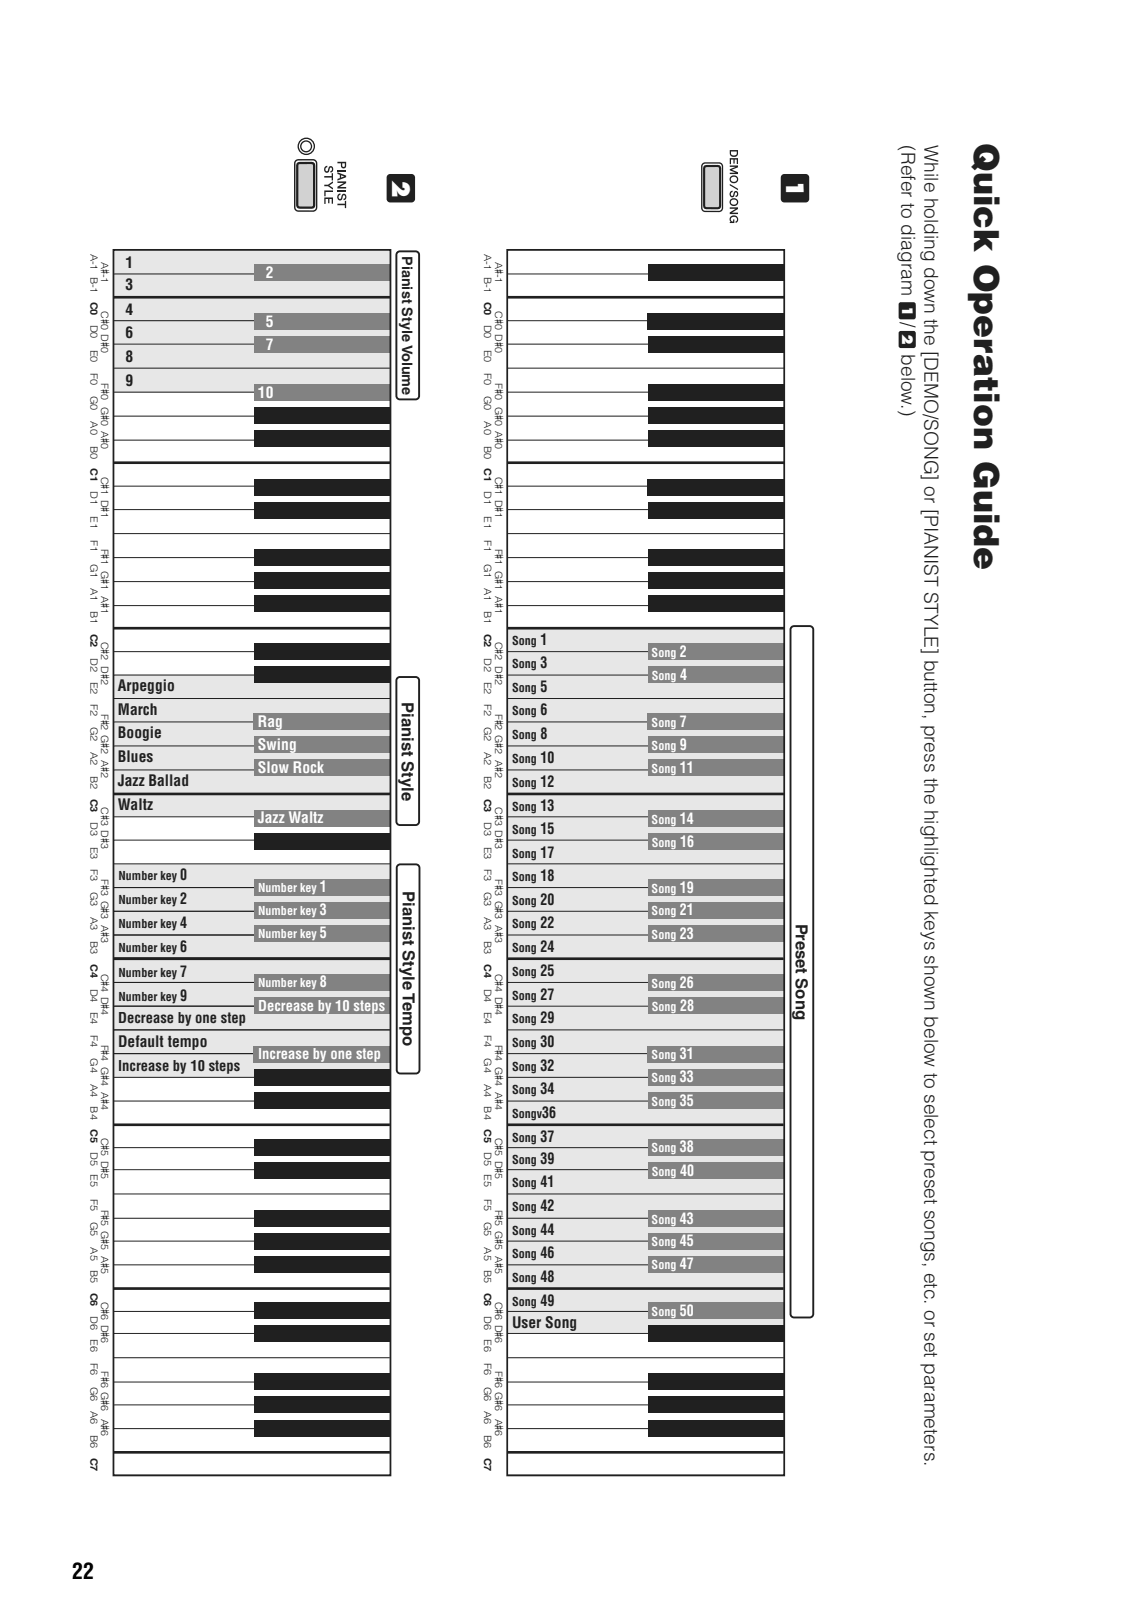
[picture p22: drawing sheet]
<svg xmlns="http://www.w3.org/2000/svg" width="182mm" height="257mm" viewBox="0 0 182 257" stroke-linecap="round" stroke-linejoin="round" font-family="sans-serif">
<defs><g id="words">
<text font-size="5.5" fill="#231f20" x="155.1" y="22.8" transform="rotate(90 155.1 22.8)">Quick Operation Guide</text>
<g font-size="3.7" fill="#fff">
<text x="62.4" y="28.6" transform="rotate(90 62.4 28.6)">2</text>
<text x="125.2" y="28.6" transform="rotate(90 125.2 28.6)">1</text>
</g>
<text font-size="3.5" x="11.5" y="251.4">22</text>
<g font-size="3.1" fill="#231f20">
<text x="143.6" y="23.2" transform="rotate(90 143.6 23.2)">(Refer to diagram</text>
<text x="147.2" y="23.2" transform="rotate(90 147.2 23.2)">While holding down the [DEMO/SONG] or [PIANIST STYLE] button, press the highlighted keys shown below to select preset songs, etc. or set parameters.</text>
<text x="143.6" y="51.3" transform="rotate(90 143.6 51.3)">/</text>
<text x="143.6" y="56.4" transform="rotate(90 143.6 56.4)">below.)</text>
</g>
<g font-size="2.6" fill="#231f20">
<text x="64" y="111.8" transform="rotate(90 64 111.8)">Pianist Style</text>
<text x="64.1" y="141.9" transform="rotate(90 64.1 141.9)">Pianist Style Tempo</text>
<text x="126.7" y="147.1" transform="rotate(90 126.7 147.1)">Preset Song</text>
</g>
<g font-size="2.5" fill="#231f20">
<text x="20" y="42.7">1</text>
<text x="20" y="46.2">3</text>
<text x="20" y="50.1">4</text>
<text x="20" y="53.8">6</text>
<text x="20" y="57.6">8</text>
<text x="20" y="61.5">9</text>
<text x="86.1" y="102.8">1</text>
<text x="86.1" y="106.4">3</text>
<text x="18.8" y="110.1">Arpeggio</text>
<text x="18.8" y="113.9">March</text>
<text x="86.1" y="110.1">5</text>
<text x="86.1" y="113.8">6</text>
<text x="18.8" y="117.5">Boogie</text>
<text x="86.1" y="117.7">8</text>
<text x="18.8" y="121.3">Blues</text>
<text x="18.8" y="125.1">Jazz Ballad</text>
<text x="86.1" y="121.6">10</text>
<text x="86.1" y="125.3">12</text>
<text x="18.8" y="129">Waltz</text>
<text x="86.1" y="129.2">13</text>
<text x="86.1" y="132.8">15</text>
<text x="86.1" y="136.6">17</text>
<text x="28.7" y="140.2">0</text>
<text x="86.1" y="140.4">18</text>
<text x="28.7" y="144">2</text>
<text x="28.7" y="147.8">4</text>
<text x="86.1" y="144.1">20</text>
<text x="86.1" y="147.7">22</text>
<text x="28.7" y="151.5">6</text>
<text x="28.7" y="155.5">7</text>
<text x="86.1" y="151.5">24</text>
<text x="86.1" y="155.4">25</text>
<text x="28.7" y="159.4">9</text>
<text x="86.1" y="159.2">27</text>
<text x="18.8" y="166.6">Default tempo</text>
<text x="86.1" y="163">29</text>
<text x="86.1" y="166.8">30</text>
<text x="86.1" y="170.6">32</text>
<text x="86.1" y="174.3">34</text>
<text x="86.4" y="178.1">36</text>
<text x="86.1" y="181.8">37</text>
<text x="86.1" y="185.4">39</text>
<text x="86.1" y="189">41</text>
<text x="86.1" y="192.8">42</text>
<text x="86.1" y="196.7">44</text>
<text x="86.1" y="200.3">46</text>
<text x="86.1" y="204.1">48</text>
<text x="86.1" y="207.9">49</text>
<text x="81.5" y="211.4">User Song</text>
</g>
<g font-size="2.5" fill="#fff">
<text x="42.3" y="44.2">2</text>
<text x="42.3" y="52.1">5</text>
<text x="42.3" y="55.7">7</text>
<text x="41.1" y="63.4">10</text>
<text x="108.3" y="104.6">2</text>
<text x="108.3" y="108.2">4</text>
<text x="41.1" y="115.7">Rag</text>
<text x="41.1" y="119.4">Swing</text>
<text x="108.3" y="115.8">7</text>
<text x="108.3" y="119.4">9</text>
<text x="41.1" y="123">Slow Rock</text>
<text x="108.3" y="123.2">11</text>
<text x="41.1" y="131.1">Jazz Waltz</text>
<text x="108.3" y="131.1">14</text>
<text x="108.3" y="134.8">16</text>
<text x="50.9" y="142">1</text>
<text x="108.3" y="142.2">19</text>
<text x="50.9" y="145.7">3</text>
<text x="50.9" y="149.3">5</text>
<text x="108.3" y="145.8">21</text>
<text x="108.3" y="149.5">23</text>
<text x="50.9" y="157.2">8</text>
<text x="108.3" y="157.4">26</text>
<text x="108.3" y="161">28</text>
<text x="108.3" y="168.6">31</text>
<text x="108.3" y="172.3">33</text>
<text x="108.3" y="176.1">35</text>
<text x="108.3" y="183.5">38</text>
<text x="108.3" y="187.2">40</text>
<text x="108.3" y="194.9">43</text>
<text x="108.3" y="198.5">45</text>
<text x="108.3" y="202.1">47</text>
<text x="108.3" y="209.6">50</text>
</g>
<g font-size="2.3" fill="#231f20">
<text x="64.1" y="40.8" transform="rotate(90 64.1 40.8)">Pianist Style Volume</text>
<text x="18.8" y="162.9">Decrease by one step</text>
<text x="18.8" y="170.5">Increase by 10 steps</text>
</g>
<g font-size="2.3" fill="#fff">
<text x="41.1" y="160.9">Decrease by 10 steps</text>
<text x="41.1" y="168.6">Increase by one step</text>
</g>
<g font-size="2.2" fill="#fff">
<text x="143.7" y="48.7" transform="rotate(90 143.7 48.7)">1</text>
<text x="143.7" y="53.3" transform="rotate(90 143.7 53.3)">2</text>
</g>
<g font-size="1.9" fill="#231f20">
<text x="81.5" y="102.8">Song</text>
<text x="81.5" y="106.4">Song</text>
<text x="81.5" y="110.1">Song</text>
<text x="81.5" y="113.8">Song</text>
<text x="81.5" y="117.7">Song</text>
<text x="81.5" y="121.6">Song</text>
<text x="81.5" y="125.3">Song</text>
<text x="81.5" y="129.2">Song</text>
<text x="81.5" y="132.8">Song</text>
<text x="81.5" y="136.6">Song</text>
<text x="18.9" y="140.2">Number key</text>
<text x="81.5" y="140.4">Song</text>
<text x="18.9" y="144">Number key</text>
<text x="18.9" y="147.8">Number key</text>
<text x="81.5" y="144.1">Song</text>
<text x="81.5" y="147.7">Song</text>
<text x="18.9" y="151.5">Number key</text>
<text x="18.9" y="155.5">Number key</text>
<text x="81.5" y="151.5">Song</text>
<text x="81.5" y="155.4">Song</text>
<text x="18.9" y="159.4">Number key</text>
<text x="81.5" y="159.2">Song</text>
<text x="81.5" y="163">Song</text>
<text x="81.5" y="166.8">Song</text>
<text x="81.5" y="170.6">Song</text>
<text x="81.5" y="174.3">Song</text>
<text x="81.5" y="178.1">Songv</text>
<text x="81.5" y="181.8">Song</text>
<text x="81.5" y="185.4">Song</text>
<text x="81.5" y="189">Song</text>
<text x="81.5" y="192.8">Song</text>
<text x="81.5" y="196.7">Song</text>
<text x="81.5" y="200.3">Song</text>
<text x="81.5" y="204.1">Song</text>
<text x="81.5" y="207.9">Song</text>
</g>
<g font-size="1.9" fill="#fff">
<text x="103.8" y="104.6">Song</text>
<text x="103.8" y="108.2">Song</text>
<text x="103.8" y="115.8">Song</text>
<text x="103.8" y="119.4">Song</text>
<text x="103.8" y="123.2">Song</text>
<text x="103.8" y="131.1">Song</text>
<text x="103.8" y="134.8">Song</text>
<text x="41.1" y="142">Number key</text>
<text x="103.8" y="142.2">Song</text>
<text x="41.1" y="145.7">Number key</text>
<text x="41.1" y="149.3">Number key</text>
<text x="103.8" y="145.8">Song</text>
<text x="103.8" y="149.5">Song</text>
<text x="41.1" y="157.2">Number key</text>
<text x="103.8" y="157.4">Song</text>
<text x="103.8" y="161">Song</text>
<text x="103.8" y="168.6">Song</text>
<text x="103.8" y="172.3">Song</text>
<text x="103.8" y="176.1">Song</text>
<text x="103.8" y="183.5">Song</text>
<text x="103.8" y="187.2">Song</text>
<text x="103.8" y="194.9">Song</text>
<text x="103.8" y="198.5">Song</text>
<text x="103.8" y="202.1">Song</text>
<text x="103.8" y="209.6">Song</text>
</g>
<g font-size="1.6" fill="#231f20">
<text x="14.4" y="40.4" transform="rotate(90 14.4 40.4)">A-1 B-1</text>
<text x="16.1" y="41.8" transform="rotate(90 16.1 41.8)">A#-1</text>
<text x="77.1" y="40.4" transform="rotate(90 77.1 40.4)">A-1 B-1</text>
<text x="78.8" y="41.8" transform="rotate(90 78.8 41.8)">A#-1</text>
<text x="14.4" y="48" transform="rotate(90 14.4 48)">C0</text>
<text x="14.4" y="51.7" transform="rotate(90 14.4 51.7)">D0</text>
<text x="16.1" y="49.6" transform="rotate(90 16.1 49.6)">C#0 D#0</text>
<text x="77.1" y="48" transform="rotate(90 77.1 48)">C0</text>
<text x="77.1" y="51.7" transform="rotate(90 77.1 51.7)">D0</text>
<text x="78.8" y="49.6" transform="rotate(90 78.8 49.6)">C#0 D#0</text>
<text x="14.4" y="55.7" transform="rotate(90 14.4 55.7)">E0</text>
<text x="14.4" y="59.4" transform="rotate(90 14.4 59.4)">F0</text>
<text x="77.1" y="55.7" transform="rotate(90 77.1 55.7)">E0</text>
<text x="77.1" y="59.4" transform="rotate(90 77.1 59.4)">F0</text>
<text x="14.4" y="63.1" transform="rotate(90 14.4 63.1)">G0</text>
<text x="16.1" y="61" transform="rotate(90 16.1 61)">F#0</text>
<text x="16.1" y="64.8" transform="rotate(90 16.1 64.8)">G#0 A#0</text>
<text x="77.1" y="63.1" transform="rotate(90 77.1 63.1)">G0</text>
<text x="78.8" y="61" transform="rotate(90 78.8 61)">F#0</text>
<text x="78.8" y="64.8" transform="rotate(90 78.8 64.8)">G#0 A#0</text>
<text x="14.4" y="67.1" transform="rotate(90 14.4 67.1)">A0</text>
<text x="14.4" y="71" transform="rotate(90 14.4 71)">B0</text>
<text x="77.1" y="67.1" transform="rotate(90 77.1 67.1)">A0</text>
<text x="77.1" y="71" transform="rotate(90 77.1 71)">B0</text>
<text x="14.4" y="74.6" transform="rotate(90 14.4 74.6)">C1</text>
<text x="16.1" y="75.9" transform="rotate(90 16.1 75.9)">C#1 D#1</text>
<text x="77.1" y="74.6" transform="rotate(90 77.1 74.6)">C1</text>
<text x="78.8" y="75.9" transform="rotate(90 78.8 75.9)">C#1 D#1</text>
<text x="14.4" y="78.3" transform="rotate(90 14.4 78.3)">D1</text>
<text x="14.4" y="82.2" transform="rotate(90 14.4 82.2)">E1</text>
<text x="77.1" y="78.3" transform="rotate(90 77.1 78.3)">D1</text>
<text x="77.1" y="82.2" transform="rotate(90 77.1 82.2)">E1</text>
<text x="14.4" y="86" transform="rotate(90 14.4 86)">F1</text>
<text x="14.4" y="89.8" transform="rotate(90 14.4 89.8)">G1</text>
<text x="16.1" y="87.4" transform="rotate(90 16.1 87.4)">F#1 G#1 A#1</text>
<text x="77.1" y="86" transform="rotate(90 77.1 86)">F1</text>
<text x="77.1" y="89.8" transform="rotate(90 77.1 89.8)">G1</text>
<text x="78.8" y="87.4" transform="rotate(90 78.8 87.4)">F#1 G#1 A#1</text>
<text x="14.4" y="93.6" transform="rotate(90 14.4 93.6)">A1</text>
<text x="77.1" y="93.6" transform="rotate(90 77.1 93.6)">A1</text>
<text x="14.4" y="97.2" transform="rotate(90 14.4 97.2)">B1</text>
<text x="14.4" y="100.9" transform="rotate(90 14.4 100.9)">C2</text>
<text x="77.1" y="97.2" transform="rotate(90 77.1 97.2)">B1</text>
<text x="77.1" y="100.9" transform="rotate(90 77.1 100.9)">C2</text>
<text x="14.4" y="104.8" transform="rotate(90 14.4 104.8)">D2</text>
<text x="16.1" y="102.2" transform="rotate(90 16.1 102.2)">C#2 D#2</text>
<text x="77.1" y="104.8" transform="rotate(90 77.1 104.8)">D2</text>
<text x="78.8" y="102.2" transform="rotate(90 78.8 102.2)">C#2 D#2</text>
<text x="14.4" y="108.5" transform="rotate(90 14.4 108.5)">E2</text>
<text x="14.4" y="112" transform="rotate(90 14.4 112)">F2</text>
<text x="16.1" y="113.7" transform="rotate(90 16.1 113.7)">F#2 G#2 A#2</text>
<text x="77.1" y="108.5" transform="rotate(90 77.1 108.5)">E2</text>
<text x="77.1" y="112" transform="rotate(90 77.1 112)">F2</text>
<text x="78.8" y="113.7" transform="rotate(90 78.8 113.7)">F#2 G#2 A#2</text>
<text x="14.4" y="115.7" transform="rotate(90 14.4 115.7)">G2</text>
<text x="14.4" y="119.7" transform="rotate(90 14.4 119.7)">A2</text>
<text x="77.1" y="115.7" transform="rotate(90 77.1 115.7)">G2</text>
<text x="77.1" y="119.7" transform="rotate(90 77.1 119.7)">A2</text>
<text x="14.4" y="123.6" transform="rotate(90 14.4 123.6)">B2</text>
<text x="77.1" y="123.6" transform="rotate(90 77.1 123.6)">B2</text>
<text x="14.4" y="127.2" transform="rotate(90 14.4 127.2)">C3</text>
<text x="14.4" y="130.9" transform="rotate(90 14.4 130.9)">D3</text>
<text x="16.1" y="128.5" transform="rotate(90 16.1 128.5)">C#3 D#3</text>
<text x="77.1" y="127.2" transform="rotate(90 77.1 127.2)">C3</text>
<text x="77.1" y="130.9" transform="rotate(90 77.1 130.9)">D3</text>
<text x="78.8" y="128.5" transform="rotate(90 78.8 128.5)">C#3 D#3</text>
<text x="14.4" y="134.8" transform="rotate(90 14.4 134.8)">E3</text>
<text x="77.1" y="134.8" transform="rotate(90 77.1 134.8)">E3</text>
<text x="14.4" y="138.3" transform="rotate(90 14.4 138.3)">F3</text>
<text x="14.4" y="142" transform="rotate(90 14.4 142)">G3</text>
<text x="16.1" y="140" transform="rotate(90 16.1 140)">F#3 G#3 A#3</text>
<text x="77.1" y="138.3" transform="rotate(90 77.1 138.3)">F3</text>
<text x="77.1" y="142" transform="rotate(90 77.1 142)">G3</text>
<text x="78.8" y="140" transform="rotate(90 78.8 140)">F#3 G#3 A#3</text>
<text x="14.4" y="146" transform="rotate(90 14.4 146)">A3</text>
<text x="14.4" y="149.9" transform="rotate(90 14.4 149.9)">B3</text>
<text x="77.1" y="146" transform="rotate(90 77.1 146)">A3</text>
<text x="77.1" y="149.9" transform="rotate(90 77.1 149.9)">B3</text>
<text x="14.4" y="153.5" transform="rotate(90 14.4 153.5)">C4</text>
<text x="16.1" y="155.1" transform="rotate(90 16.1 155.1)">C#4 D#4</text>
<text x="77.1" y="153.5" transform="rotate(90 77.1 153.5)">C4</text>
<text x="78.8" y="155.1" transform="rotate(90 78.8 155.1)">C#4 D#4</text>
<text x="14.4" y="157.4" transform="rotate(90 14.4 157.4)">D4</text>
<text x="14.4" y="161.1" transform="rotate(90 14.4 161.1)">E4</text>
<text x="77.1" y="157.4" transform="rotate(90 77.1 157.4)">D4</text>
<text x="77.1" y="161.1" transform="rotate(90 77.1 161.1)">E4</text>
<text x="14.4" y="164.9" transform="rotate(90 14.4 164.9)">F4</text>
<text x="16.1" y="166.3" transform="rotate(90 16.1 166.3)">F#4 G#4 A#4</text>
<text x="77.1" y="164.9" transform="rotate(90 77.1 164.9)">F4</text>
<text x="78.8" y="166.3" transform="rotate(90 78.8 166.3)">F#4 G#4 A#4</text>
<text x="14.4" y="168.5" transform="rotate(90 14.4 168.5)">G4</text>
<text x="14.4" y="172.6" transform="rotate(90 14.4 172.6)">A4</text>
<text x="77.1" y="168.5" transform="rotate(90 77.1 168.5)">G4</text>
<text x="77.1" y="172.6" transform="rotate(90 77.1 172.6)">A4</text>
<text x="14.4" y="176.2" transform="rotate(90 14.4 176.2)">B4</text>
<text x="14.4" y="179.8" transform="rotate(90 14.4 179.8)">C5</text>
<text x="77.1" y="176.2" transform="rotate(90 77.1 176.2)">B4</text>
<text x="77.1" y="179.8" transform="rotate(90 77.1 179.8)">C5</text>
<text x="14.4" y="183.5" transform="rotate(90 14.4 183.5)">D5</text>
<text x="16.1" y="181.2" transform="rotate(90 16.1 181.2)">C#5 D#5</text>
<text x="77.1" y="183.5" transform="rotate(90 77.1 183.5)">D5</text>
<text x="78.8" y="181.2" transform="rotate(90 78.8 181.2)">C#5 D#5</text>
<text x="14.4" y="187" transform="rotate(90 14.4 187)">E5</text>
<text x="14.4" y="190.9" transform="rotate(90 14.4 190.9)">F5</text>
<text x="77.1" y="187" transform="rotate(90 77.1 187)">E5</text>
<text x="77.1" y="190.9" transform="rotate(90 77.1 190.9)">F5</text>
<text x="14.4" y="194.6" transform="rotate(90 14.4 194.6)">G5</text>
<text x="16.1" y="192.6" transform="rotate(90 16.1 192.6)">F#5 G#5 A#5</text>
<text x="77.1" y="194.6" transform="rotate(90 77.1 194.6)">G5</text>
<text x="78.8" y="192.6" transform="rotate(90 78.8 192.6)">F#5 G#5 A#5</text>
<text x="14.4" y="198.6" transform="rotate(90 14.4 198.6)">A5</text>
<text x="14.4" y="202.2" transform="rotate(90 14.4 202.2)">B5</text>
<text x="77.1" y="198.6" transform="rotate(90 77.1 198.6)">A5</text>
<text x="77.1" y="202.2" transform="rotate(90 77.1 202.2)">B5</text>
<text x="14.4" y="205.8" transform="rotate(90 14.4 205.8)">C6</text>
<text x="14.4" y="209.5" transform="rotate(90 14.4 209.5)">D6</text>
<text x="16.1" y="207.3" transform="rotate(90 16.1 207.3)">C#6 D#6</text>
<text x="77.1" y="205.8" transform="rotate(90 77.1 205.8)">C6</text>
<text x="77.1" y="209.5" transform="rotate(90 77.1 209.5)">D6</text>
<text x="78.8" y="207.3" transform="rotate(90 78.8 207.3)">C#6 D#6</text>
<text x="14.4" y="213.3" transform="rotate(90 14.4 213.3)">E6</text>
<text x="77.1" y="213.3" transform="rotate(90 77.1 213.3)">E6</text>
<text x="14.4" y="217" transform="rotate(90 14.4 217)">F6</text>
<text x="14.4" y="220.9" transform="rotate(90 14.4 220.9)">G6</text>
<text x="16.1" y="218.3" transform="rotate(90 16.1 218.3)">F#6 G#6</text>
<text x="77.1" y="217" transform="rotate(90 77.1 217)">F6</text>
<text x="77.1" y="220.9" transform="rotate(90 77.1 220.9)">G6</text>
<text x="78.8" y="218.3" transform="rotate(90 78.8 218.3)">F#6 G#6</text>
<text x="14.4" y="224.7" transform="rotate(90 14.4 224.7)">A6</text>
<text x="16.1" y="225.9" transform="rotate(90 16.1 225.9)">A#6</text>
<text x="77.1" y="224.7" transform="rotate(90 77.1 224.7)">A6</text>
<text x="78.8" y="225.9" transform="rotate(90 78.8 225.9)">A#6</text>
<text x="14.4" y="228.5" transform="rotate(90 14.4 228.5)">B6</text>
<text x="14.4" y="232.1" transform="rotate(90 14.4 232.1)">C7</text>
<text x="77.1" y="228.5" transform="rotate(90 77.1 228.5)">B6</text>
<text x="77.1" y="232.1" transform="rotate(90 77.1 232.1)">C7</text>
</g>
</g></defs>
<g fill="#e6e7e9">
<path d="M80.8 100h44.1v112.4h-44.1z"/>
<path d="M18.1 39.9h44.1v22.6h-44.1z"/>
<path d="M18.1 107.5h44.1v22.6h-44.1z"/>
<path d="M18.1 137.6h44.1v34h-44.1z"/>
</g>
<g fill="none" stroke="#231f20" stroke-width=".16">
<path d="M80.8 51.1h44M80.8 54.8h44M80.8 58.6h44M80.8 43.6h44M80.8 77.4h44M80.8 62.4h44M80.8 66.3h44M80.8 70.1h44M80.8 81.1h44M80.8 85h44M80.8 88.8h44M80.8 92.6h44"/>
<path d="M80.8 96.4h44M80.8 103.8h44M80.8 107.5h44M80.8 111.2h44M80.8 115h44M80.8 118.8h44M80.8 133.8h44M80.8 137.6h44M80.8 130.1h44M80.8 122.6h44M80.8 141.3h44M80.8 145.1h44"/>
<path d="M80.8 148.9h44M80.8 156.4h44M80.8 160.2h44M80.8 164h44M80.8 167.8h44M80.8 171.5h44M80.8 175.3h44M80.8 182.7h44M80.8 186.2h44M80.8 190.1h44M80.8 194h44M80.8 197.6h44"/>
<path d="M80.8 201.4h44M80.8 208.8h44M80.8 212.3h44M80.8 216.2h44M80.8 220.1h44M80.8 223.7h44M80.8 227.5h44"/>
</g>
<path d="M80.8 47.3h44M80.8 73.7h44M80.8 100h44M80.8 126.4h44M80.8 152.7h44M80.8 179.1h44M80.8 205.2h44M80.8 231.3h44" fill="none" stroke="#231f20" stroke-width=".42"/>
<g fill="#231f20">
<path d="M103.1 76.3h21.7v2.6h-21.7z"/>
<path d="M103.2 79.9h21.7v2.6h-21.7z"/>
<path d="M103.2 87.5h21.7v2.6h-21.7z"/>
<path d="M103.2 91.1h21.7v2.6h-21.7z"/>
<path d="M103.2 94.8h21.7v2.6h-21.7z"/>
</g>
<g fill="#808285">
<path d="M103.2 102.4h21.7v2.6h-21.7z"/>
<path d="M103.2 106.1h21.7v2.6h-21.7z"/>
<path d="M103.1 113.6h21.7v2.6h-21.7z"/>
<path d="M103.2 117.3h21.7v2.6h-21.7z"/>
<path d="M103.2 121h21.7v2.6h-21.7z"/>
<path d="M103.2 129h21.7v2.6h-21.7z"/>
<path d="M103.2 132.7h21.7v2.6h-21.7z"/>
<path d="M103.2 140h21.7v2.6h-21.7z"/>
<path d="M103.2 143.6h21.7v2.6h-21.7z"/>
<path d="M103.2 147.3h21.7v2.6h-21.7z"/>
<path d="M103.2 155.2h21.7v2.6h-21.7z"/>
<path d="M103.2 158.9h21.7v2.6h-21.7z"/>
<path d="M103.1 166.6h21.7v2.6h-21.7z"/>
<path d="M103.2 170.2h21.7v2.6h-21.7z"/>
<path d="M103.2 173.9h21.7v2.6h-21.7z"/>
<path d="M103.2 181.4h21.7v2.6h-21.7z"/>
<path d="M103.2 185h21.7v2.6h-21.7z"/>
<path d="M103.2 192.7h21.7v2.6h-21.7z"/>
<path d="M103.2 196.3h21.7v2.6h-21.7z"/>
<path d="M103.2 200h21.7v2.6h-21.7z"/>
</g>
<g fill="#231f20">
<path d="M103.1 49.9h21.7v2.6h-21.7z"/>
<path d="M103.2 53.6h21.7v2.6h-21.7z"/>
<path d="M103.2 61.1h21.7v2.6h-21.7z"/>
<path d="M103.2 64.8h21.7v2.6h-21.7z"/>
<path d="M103.2 68.5h21.7v2.6h-21.7z"/>
<path d="M103.2 42h21.7v2.6h-21.7z"/>
</g>
<path d="M103.2 207.4h21.7v2.6h-21.7z" fill="#808285"/>
<g fill="#231f20">
<path d="M103.2 211.1h21.7v2.6h-21.7z"/>
<path d="M103.2 218.8h21.7v2.6h-21.7z"/>
<path d="M103.2 222.4h21.7v2.6h-21.7z"/>
<path d="M103.2 226.1h21.7v2.6h-21.7z"/>
</g>
<path d="M18.1 141.3h44M18.1 145.1h44M18.1 148.9h44M18.1 156.4h44M18.1 160.2h44M18.1 164h44M18.1 167.8h44M80.8 234.9h44" fill="none" stroke="#231f20" stroke-width=".16"/>
<path d="M18.1 152.7h44" fill="none" stroke="#231f20" stroke-width=".42"/>
<g fill="#808285">
<path d="M40.6 140h21.7v2.6h-21.7z"/>
<path d="M40.6 143.6h21.7v2.6h-21.7z"/>
<path d="M40.6 147.3h21.7v2.6h-21.7z"/>
<path d="M40.6 155.2h21.7v2.6h-21.7z"/>
<path d="M40.6 158.9h21.7v2.6h-21.7z"/>
<path d="M40.5 166.6h21.7v2.6h-21.7z"/>
</g>
<path d="M80.8 39.8h44.1v195.1h-44.1z" fill="none" stroke="#231f20" stroke-width=".28"/>
<g fill="none" stroke="#231f20" stroke-width=".16">
<path d="M18.1 51.1h44M18.1 54.8h44M18.1 58.6h44M18.1 43.6h44M18.1 77.4h44M18.1 62.4h44M18.1 66.3h44M18.1 70.1h44M18.1 81.1h44M18.1 85h44M18.1 88.8h44M18.1 92.6h44"/>
<path d="M18.1 96.4h44M18.1 103.8h44M18.1 107.5h44M18.1 111.2h44M18.1 115h44M18.1 118.8h44M18.1 133.8h44M18.1 137.6h44M18.1 130.1h44M18.1 122.6h44M18.1 141.3h44M18.1 145.1h44"/>
<path d="M18.1 148.9h44M18.1 156.4h44M18.1 160.2h44M18.1 164h44M18.1 167.8h44M18.1 171.5h44M18.1 175.3h44M18.1 182.7h44M18.1 186.2h44M18.1 190.1h44M18.1 194h44M18.1 197.6h44"/>
<path d="M18.1 201.4h44M18.1 208.8h44M18.1 212.3h44M18.1 216.2h44M18.1 220.1h44M18.1 223.7h44M18.1 227.5h44"/>
</g>
<path d="M18.1 47.3h44M18.1 73.7h44M18.1 100h44M18.1 126.4h44M18.1 152.7h44M18.1 179.1h44M18.1 205.2h44M18.1 231.3h44" fill="none" stroke="#231f20" stroke-width=".42"/>
<g fill="#231f20">
<path d="M40.4 76.3h21.7v2.6h-21.7z"/>
<path d="M40.5 79.9h21.7v2.6h-21.7z"/>
<path d="M40.5 87.5h21.7v2.6h-21.7z"/>
<path d="M40.5 91.1h21.7v2.6h-21.7z"/>
<path d="M40.5 94.8h21.7v2.6h-21.7z"/>
<path d="M40.5 102.4h21.7v2.6h-21.7z"/>
<path d="M40.5 106.1h21.7v2.6h-21.7z"/>
</g>
<g fill="#808285">
<path d="M40.4 113.6h21.7v2.6h-21.7z"/>
<path d="M40.5 117.3h21.7v2.6h-21.7z"/>
<path d="M40.5 121h21.7v2.6h-21.7z"/>
<path d="M40.5 129h21.7v2.6h-21.7z"/>
</g>
<path d="M40.5 132.7h21.7v2.6h-21.7z" fill="#231f20"/>
<g fill="#808285">
<path d="M40.5 140h21.7v2.6h-21.7z"/>
<path d="M40.5 143.6h21.7v2.6h-21.7z"/>
<path d="M40.5 147.3h21.7v2.6h-21.7z"/>
<path d="M40.5 155.2h21.7v2.6h-21.7z"/>
<path d="M40.5 158.9h21.7v2.6h-21.7z"/>
<path d="M40.4 166.6h21.7v2.6h-21.7z"/>
</g>
<g fill="#231f20">
<path d="M40.5 170.2h21.7v2.6h-21.7z"/>
<path d="M40.5 173.9h21.7v2.6h-21.7z"/>
<path d="M40.5 181.4h21.7v2.6h-21.7z"/>
<path d="M40.5 185h21.7v2.6h-21.7z"/>
<path d="M40.5 192.7h21.7v2.6h-21.7z"/>
<path d="M40.5 196.3h21.7v2.6h-21.7z"/>
<path d="M40.5 200h21.7v2.6h-21.7z"/>
</g>
<g fill="#808285">
<path d="M40.4 49.9h21.7v2.6h-21.7z"/>
<path d="M40.5 53.6h21.7v2.6h-21.7z"/>
<path d="M40.5 61.1h21.7v2.6h-21.7z"/>
</g>
<g fill="#231f20">
<path d="M40.5 64.8h21.7v2.6h-21.7z"/>
<path d="M40.5 68.5h21.7v2.6h-21.7z"/>
</g>
<path d="M40.5 42h21.7v2.6h-21.7z" fill="#808285"/>
<g fill="#231f20">
<path d="M40.5 207.4h21.7v2.6h-21.7z"/>
<path d="M40.5 211.1h21.7v2.6h-21.7z"/>
<path d="M40.5 218.8h21.7v2.6h-21.7z"/>
<path d="M40.5 222.4h21.7v2.6h-21.7z"/>
<path d="M40.5 226.1h21.7v2.6h-21.7z"/>
</g>
<path d="M18.1 234.9h44" fill="none" stroke="#231f20" stroke-width=".16"/>
<path d="M18.1 39.8h44.1v195.1h-44.1z" fill="none" stroke="#231f20" stroke-width=".28"/>
<path d="M124.6 27.8l3.7-.1 .5 .3 .1 3.7-.3 .5h-3.7l-.5-.2-.1-3.7z" fill="#231f20"/>
<path d="M111.8 26.2l.5-.3h2.2a.55 .55 0 0 1 .5 .6v6.6a.55 .55 0 0 1-.5 .6h-2.2l-.5-.3z" fill="none" stroke="#231f20" stroke-width=".21"/>
<path d="M112.3 26.5l1.8-.1 .4 .1 .1 .1 .1 6-.1 .4-.1 .1-1.9 .1-.3-.1-.1-.1-.1-6.1 .1-.3z" fill="#d1d2d4"/>
<path d="M112.3 26.5l1.8-.1 .4 .1 .1 .1 .1 6-.1 .4-.1 .1-1.9 .1-.3-.1-.1-.1-.1-6.1 .1-.3z" fill="none" stroke="#231f20" stroke-width=".34"/>
<g fill="#231f20">
<path d="M116.2 25.2h1.3v.9h-.2v-.7h-.3v.6h-.2v-.6h-.4v.7h-.2z"/>
<path d="M116.2 26.3h1.3v.3l-1 .4 1 .4v.3h-1.3v-.2h.9l-.9-.4v-.2l.9-.3h-.9z"/>
<path d="M116.2 29.3l1.3 .8v.2l-1.3-.8z"/>
<path d="M116.3 30.5l.4-.1v.2a.27 .27 0 0 0-.3 .3 .27 .27 0 0 0 .3 .2 .54 .54 0 0 1 .7-.6 .51 .51 0 0 1 .1 .5 .51 .51 0 0 1-.4 .4v-.2a.24 .24 0 0 0 .3-.3 .24 .24 0 0 0-.4-.2v.1a.47 .47 0 0 1-.6 .6 .47 .47 0 0 1-.2-.8z"/>
<path d="M116.2 33h1.3v.3l-1 .6h1v.2h-1.3v-.3l1-.6h-1z"/>
<path d="M116.3 34.5a.66 .66 0 0 1 1.1 0 .66 .66 0 0 1-.3 1v-.2a.44 .44 0 0 0 .1-.7 .44 .44 0 0 0-.7 0 .36 .36 0 0 0-.1 .4 .36 .36 0 0 0 .3 .3v-.4h.2v.6h-.7v-.2h.1l-.1-.4z"/>
<path d="M116.4 24.1v.3a.49 .49 0 0 0 .5 .4 .49 .49 0 0 0 .4-.4v-.3zM116.2 23.9h1.3v.5a.66 .66 0 0 1-.6 .6 .66 .66 0 0 1-.7-.6z"/>
<path d="M116.4 28.3a.44 .44 0 0 0 .5 .7 .44 .44 0 0 0 .3-.8h-.4zM116.3 28.1a.68 .68 0 0 1 1.1 .1 .68 .68 0 0 1-.3 1 .68 .68 0 0 1-.9-.5z"/>
<path d="M116.4 32a.44 .44 0 0 0 .5 .6 .44 .44 0 0 0 .3-.7l-.4-.1zM116.3 31.8a.68 .68 0 0 1 1.1 0 .68 .68 0 0 1-.3 1 .68 .68 0 0 1-.9-.5z"/>
</g>
<path d="M47 25.7l.5-.3h2.3a.58 .58 0 0 1 .6 .6v7a.58 .58 0 0 1-.6 .6h-2.3l-.5-.3z" fill="none" stroke="#231f20" stroke-width=".22"/>
<path d="M47.4 26.1l.5-.1 1.6-.1 .4 .1 .1 .2v6.3l-.1 .5h-.2h-2.1l-.3-.2v-6.3z" fill="#d1d2d4"/>
<path d="M47.4 26.1l.5-.1 1.6-.1 .4 .1 .1 .2v6.3l-.1 .5h-.2h-2.1l-.3-.2v-6.3z" fill="none" stroke="#231f20" stroke-width=".36"/>
<g fill="#252122">
<path d="M53.7 27h1.4v.3h-1.4z"/>
<path d="M53.7 28.9h1.4v.3l-1 .6h1v.2h-1.4v-.3l1-.6h-1z"/>
<path d="M53.7 30.3h1.4v.3h-1.4z"/>
<path d="M53.9 30.9l.3-.1v.2a.31 .31 0 0 0-.3 .4 .31 .31 0 0 0 .3 .3l.1-.1a.58 .58 0 0 1 .7-.7 .54 .54 0 0 1 .2 .6 .54 .54 0 0 1-.5 .4v-.3a.25 .25 0 0 0 .3-.3 .25 .25 0 0 0-.4-.1v.1a.49 .49 0 0 1-.6 .6 .49 .49 0 0 1-.2-.8z"/>
<path d="M53.7 32.4h1.2v-.4h.2v1.1h-.2v-.4h-1.2z"/>
<path d="M51.8 26.5l.3-.1v.2a.31 .31 0 0 0-.3 .4 .31 .31 0 0 0 .3 .2h.1a.57 .57 0 0 1 .7-.7 .54 .54 0 0 1 .2 .6 .54 .54 0 0 1-.5 .4v-.3a.25 .25 0 0 0 .3-.3 .25 .25 0 0 0-.4-.1v.1a.47 .47 0 0 1-.5 .6 .47 .47 0 0 1-.4-.7z"/>
<path d="M51.6 28h1.2v-.4h.2v1.1h-.2v-.4h-1.2z"/>
<path d="M51.6 29.4h.6l.8-.5v.2l-.6 .4 .6 .4v.3l-.8-.5h-.6z"/>
<path d="M51.6 30.3h1.4v.3h-1.2v.7h-.2z"/>
<path d="M51.6 31.4h1.4v1h-.2v-.7h-.3v.7h-.2v-.7h-.5v.8h-.2z"/>
<path d="M54.3 27.9v.4l.5-.2zM53.7 27.4l1.4 .6v.2l-1.4 .6v-.3l.4-.1v-.6l-.4-.1zM54.5 26v.4a.21 .21 0 0 0 .2 .2 .21 .21 0 0 0 .2-.2v-.4zM53.7 25.8h1.4v.6a.42 .42 0 0 1-.4 .4 .42 .42 0 0 1-.4-.4v-.4h-.6z"/>
</g>
<g fill="none" stroke="#231f20" stroke-width=".21">
<circle cx="48.7" cy="23.3" r=".86"/>
<circle cx="48.8" cy="23.3" r="1.29"/>
</g>
<path d="M61.8 27.8l3.7-.1 .5 .3 .1 3.7-.3 .5h-3.7l-.5-.2v-3.7z" fill="#231f20"/>
<path d="M63.2 108.1l.5-.3h2.5l.3 .1 .2 .5v22.4l-.2 .5-.3 .1h-2.5l-.5-.3-.1-.3z" fill="#fff"/>
<path d="M63.2 108.1l.5-.3h2.5l.3 .1 .2 .5v22.4l-.2 .5-.3 .1h-2.5l-.5-.3-.1-.3z" fill="none" stroke="#231f20" stroke-width=".3"/>
<path d="M63.2 40.3l.5-.3h2.5l.3 .1 .2 .5v22.4l-.2 .5-.3 .1h-2.5l-.5-.3-.1-.3z" fill="#fff"/>
<path d="M63.2 40.3l.5-.3h2.5l.3 .1 .2 .5v22.4l-.2 .5-.3 .1h-2.5l-.5-.3-.1-.3z" fill="none" stroke="#231f20" stroke-width=".3"/>
<path d="M125.9 100l.5-.3h2.5l.5 .3 .1 .3v108.9l-.1 .3-.5 .3h-2.5l-.2-.1-.3-.5z" fill="#fff"/>
<path d="M125.9 100l.5-.3h2.5l.5 .3 .1 .3v108.9l-.1 .3-.5 .3h-2.5l-.2-.1-.3-.5z" fill="none" stroke="#231f20" stroke-width=".3"/>
<path d="M63.2 137.9l.5-.3h2.5l.5 .3 .1 .3v32.2l-.1 .3-.5 .2h-2.5l-.5-.2v-.3z" fill="#fff"/>
<path d="M63.2 137.9l.5-.3h2.5l.5 .3 .1 .3v32.2l-.1 .3-.5 .2h-2.5l-.5-.2v-.3z" fill="none" stroke="#231f20" stroke-width=".3"/>
<g fill="#231f20">
<path d="M143.3 48.2l2.2-.1 .3 .2v2.2l-.2 .3-2.2 .1-.3-.2v-2.2z"/>
<path d="M143.3 52.7h2.2l.3 .2v2.2l-.2 .3h-2.2l-.3-.1v-2.3z"/>
</g>
<use href="#words"/>
</svg>
